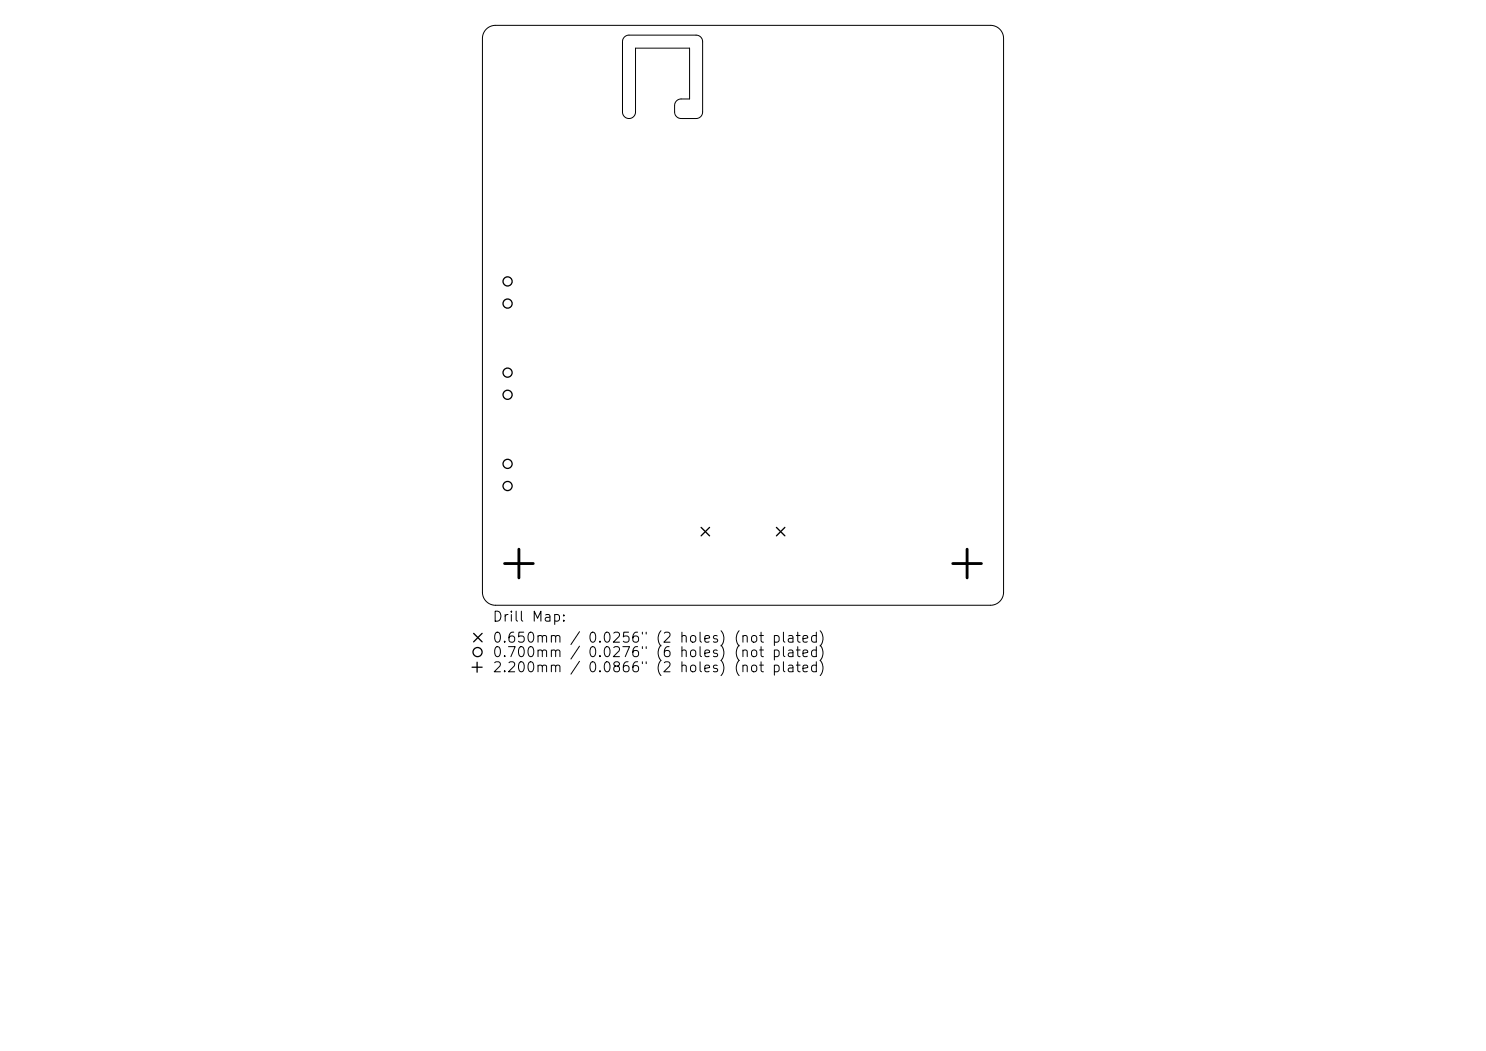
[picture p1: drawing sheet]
<svg xmlns="http://www.w3.org/2000/svg" width="297mm" height="210mm" viewBox="0 0 297 210" stroke-linecap="round" stroke-linejoin="round" font-family="sans-serif">
<defs><g id="words">
<g font-size="2">
<text x="98.3" y="124.7">Drill Map:</text>
<text x="98.3" y="128.9">0.650mm / 0.0256&quot; (2 holes) (not plated)</text>
<text x="98.3" y="131.8">0.700mm / 0.0276&quot; (6 holes) (not plated)</text>
<text x="98.3" y="134.8">2.200mm / 0.0866&quot; (2 holes) (not plated)</text>
</g>
</g></defs>
<path d="M97.2 5.8a2.61 2.61 0 0 1 1.8-.7h99a2.6 2.6 0 0 1 2.6 2.6v110.6a2.6 2.6 0 0 1-2.6 2.6h-99a2.6 2.6 0 0 1-2.6-2.6v-110.6a2.61 2.61 0 0 1 .8-1.9zM124.8 7.4l.9-.4h13.4a1.3 1.3 0 0 1 1.3 1.3v14.1a1.3 1.3 0 0 1-1.3 1.3h-3a1.3 1.3 0 0 1-1.3-1.3v-1.3a1.3 1.3 0 0 1 1.3-1.3h1.7v-10.2h-10.8v12.8a1.3 1.3 0 0 1-1.3 1.3 1.3 1.3 0 0 1-1.3-1.3v-14.1z" fill="none" stroke="#000" stroke-width=".2"/>
<g fill="none" stroke="#000" stroke-width=".26">
<path d="M140.1 105.4l1.7 1.7M141.8 105.4l-1.7 1.7M155.2 105.4l1.7 1.7M156.9 105.4l-1.7 1.7M94.4 133.3h2M94.7 126.6l1.7 1.7M95.4 132.3v2M96.4 126.6l-1.7 1.7"/>
<circle cx="101.4" cy="56.2" r=".91"/>
<circle cx="101.4" cy="78.9" r=".91"/>
<circle cx="101.4" cy="74.5" r=".91"/>
<circle cx="101.4" cy="60.7" r=".91"/>
<circle cx="101.4" cy="97.1" r=".91"/>
<circle cx="101.4" cy="92.7" r=".91"/>
<circle cx="95.4" cy="130.3" r=".91"/>
</g>
<path d="M100.8 112.6h5.8M103.7 109.7v5.8M190.4 112.6h5.8M193.3 109.7v5.8" fill="none" stroke="#000" stroke-width=".57"/>
<use href="#words"/>
</svg>
